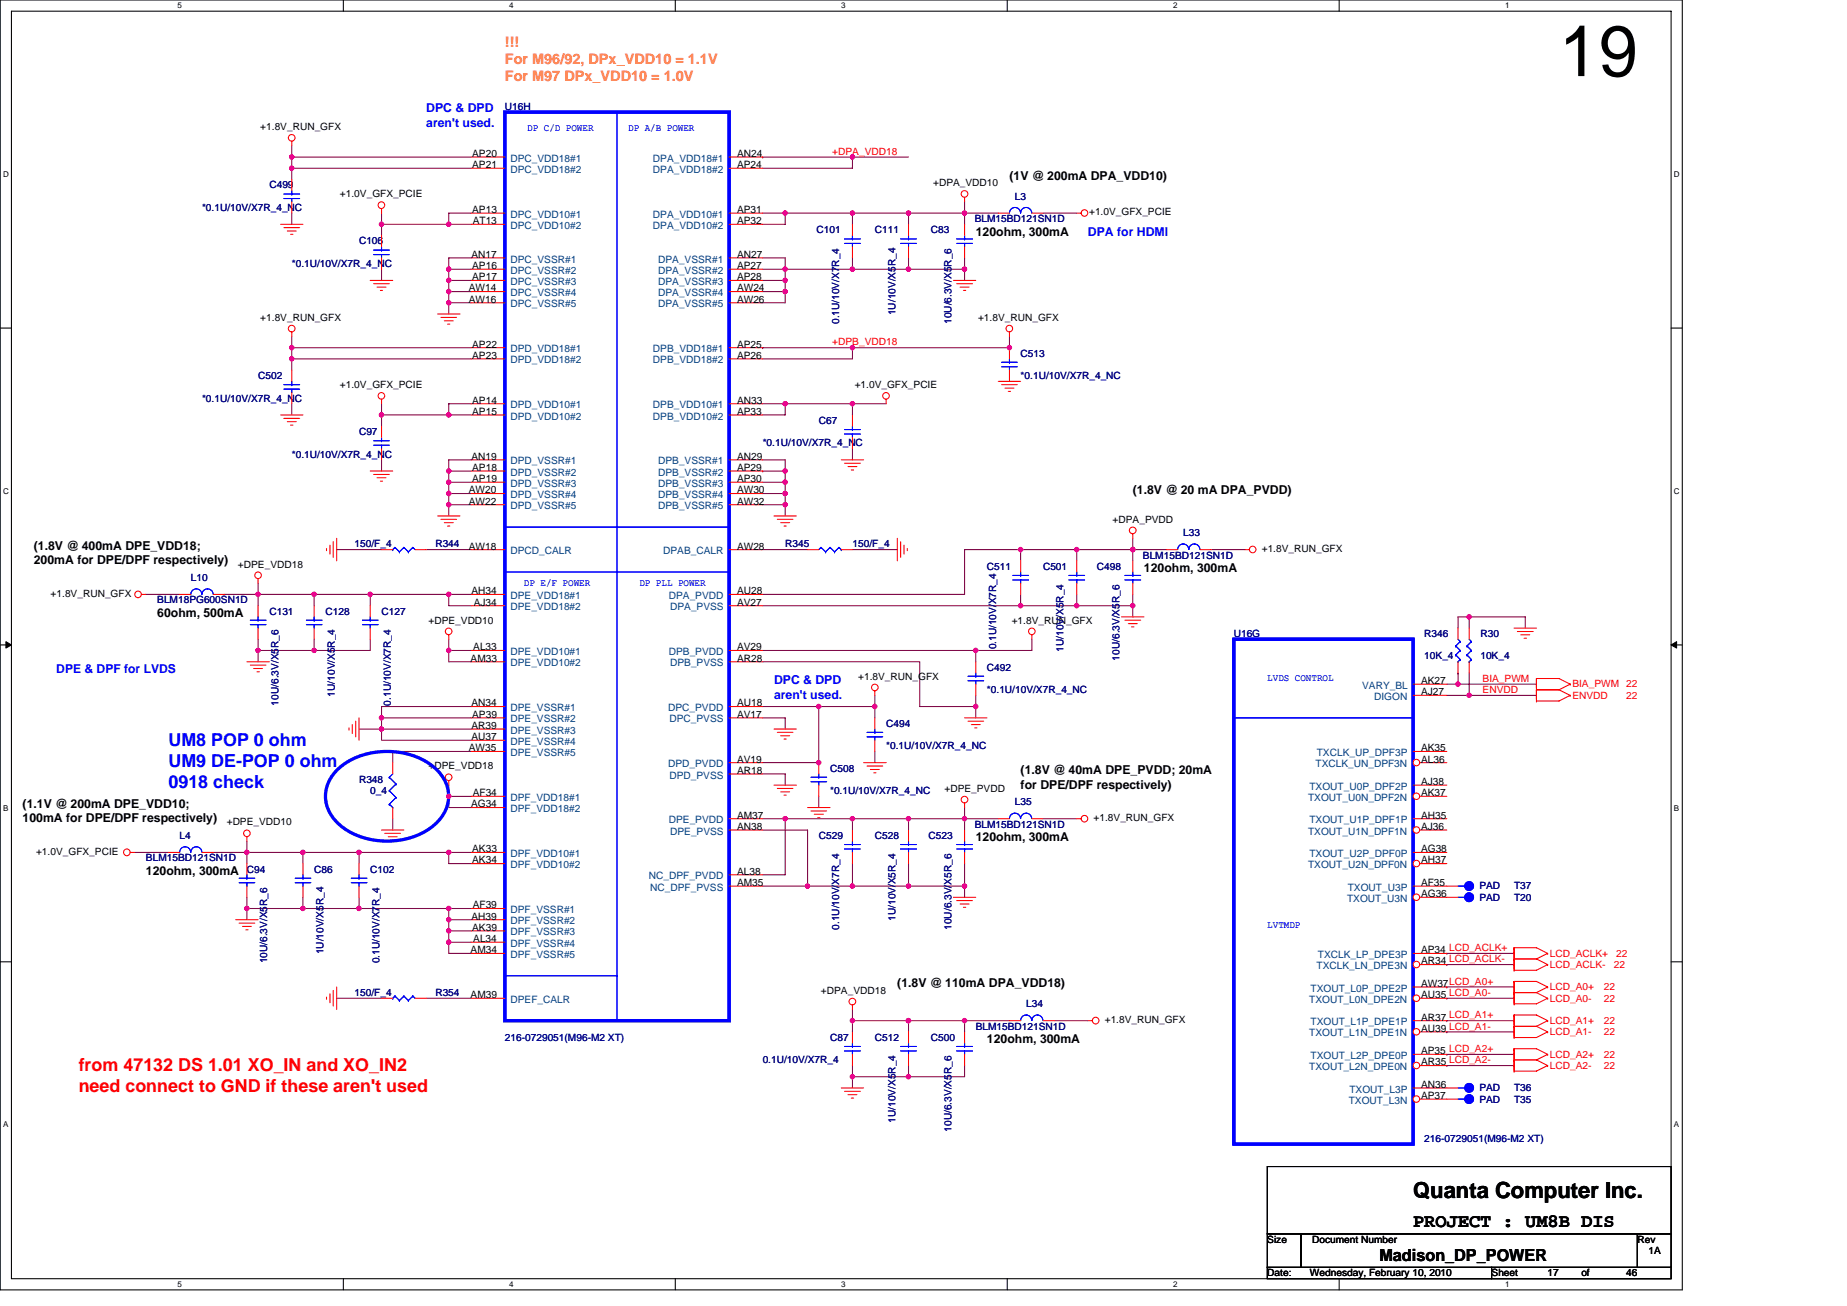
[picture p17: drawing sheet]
<svg xmlns="http://www.w3.org/2000/svg" width="297mm" height="210mm" viewBox="0 0 297 210" stroke-linecap="round" stroke-linejoin="round" font-family="sans-serif">
<defs><g id="words">
<text font-size="11.5" x="250.7" y="12.2">19</text>
<text font-size="3.6" x="227.3" y="192.7">Quanta Computer Inc.</text>
<text font-size="3" x="227.3" y="197.3">PROJECT : UM8B DIS</text>
<g font-size="2.9" fill="#00f">
<text x="27.1" y="119.9">UM8 POP 0 ohm</text>
<text x="27.1" y="123.3">UM9 DE-POP 0 ohm</text>
<text x="27.1" y="126.7">0918 check</text>
</g>
<g font-size="2.9" fill="#f00">
<text x="12.7" y="172.2">from 47132 DS 1.01 XO_IN and XO_IN2</text>
<text x="12.7" y="175.6">need connect to GND if these aren't used</text>
</g>
<text font-size="2.7" x="221.8" y="202.7">Madison_DP_POWER</text>
<g font-size="2.3" fill="#ff8000">
<text x="81.2" y="7.6">!!!</text>
<text x="81.2" y="10.3">For M96/92, DPx_VDD10 = 1.1V</text>
<text x="81.2" y="13.1">For M97 DPx_VDD10 = 1.0V</text>
</g>
<g font-size="2" fill="#00f">
<text x="68.6" y="18.1">DPC &amp; DPD</text>
<text x="68.6" y="20.4">aren't used.</text>
<text x="175" y="37.9">DPA for HDMI</text>
<text x="9.1" y="108.2">DPE &amp; DPF for LVDS</text>
<text x="124.5" y="110">DPC &amp; DPD</text>
<text x="124.5" y="112.4">aren't used.</text>
</g>
<g font-size="2">
<text x="162.3" y="28.9">(1V @ 200mA DPA_VDD10)</text>
<text x="156.9" y="37.9">120ohm, 300mA</text>
<text x="182.2" y="79.4">(1.8V @ 20 mA DPA_PVDD)</text>
<text x="5.4" y="88.4">(1.8V @ 400mA DPE_VDD18;</text>
<text x="5.4" y="90.7">200mA for DPE/DPF respectively)</text>
<text x="184" y="92">120ohm, 300mA</text>
<text x="25.3" y="99.2">60ohm, 500mA</text>
<text x="164.1" y="124.5">(1.8V @ 40mA DPE_PVDD; 20mA</text>
<text x="3.6" y="129.9">(1.1V @ 200mA DPE_VDD10;</text>
<text x="164.1" y="126.8">for DPE/DPF respectively)</text>
<text x="3.6" y="132.2">100mA for DPE/DPF respectively)</text>
<text x="156.9" y="135.3">120ohm, 300mA</text>
<text x="23.5" y="140.7">120ohm, 300mA</text>
<text x="144.3" y="158.7">(1.8V @ 110mA DPA_VDD18)</text>
<text x="158.7" y="167.7">120ohm, 300mA</text>
</g>
<g font-size="1.6" fill="#0000a0">
<text x="81.2" y="17.7">U16H</text>
<text x="198.4" y="102.4">U16G</text>
<text x="81.2" y="167.3">216-0729051(M96-M2 XT)</text>
<text x="229.1" y="183.6">216-0729051(M96-M2 XT)</text>
</g>
<g font-size="1.6">
<text x="41.9" y="20.9">+1.8V_RUN_GFX</text>
<text x="75.9" y="25.2">AP20</text>
<text x="75.9" y="27">AP21</text>
<text x="118.5" y="25.2">AN24</text>
<text x="118.5" y="27">AP24</text>
<text x="150.1" y="29.9">+DPA_VDD10</text>
<text x="54.7" y="31.7">+1.0V_GFX_PCIE</text>
<text x="75.9" y="34.2">AP13</text>
<text x="118.5" y="34.2">AP31</text>
<text x="175.2" y="34.6">+1.0V_GFX_PCIE</text>
<text x="75.8" y="41.4">AN17</text>
<text x="76" y="36">AT13</text>
<text x="118.5" y="36">AP32</text>
<text x="118.5" y="41.4">AN27</text>
<text x="75.4" y="46.9">AW14</text>
<text x="75.9" y="43.3">AP16</text>
<text x="75.9" y="45.1">AP17</text>
<text x="118.5" y="43.3">AP27</text>
<text x="118.5" y="45.1">AP28</text>
<text x="118.5" y="46.9">AW24</text>
<text x="41.9" y="51.6">+1.8V_RUN_GFX</text>
<text x="75.4" y="48.7">AW16</text>
<text x="118.5" y="48.7">AW26</text>
<text x="157.3" y="51.6">+1.8V_RUN_GFX</text>
<text x="75.9" y="55.9">AP22</text>
<text x="75.9" y="57.7">AP23</text>
<text x="118.5" y="55.9">AP25</text>
<text x="118.5" y="57.7">AP26</text>
<text x="54.7" y="62.4">+1.0V_GFX_PCIE</text>
<text x="75.9" y="64.9">AP14</text>
<text x="118.5" y="64.9">AN33</text>
<text x="137.5" y="62.4">+1.0V_GFX_PCIE</text>
<text x="75.9" y="66.7">AP15</text>
<text x="118.5" y="66.7">AP33</text>
<text x="75.8" y="73.9">AN19</text>
<text x="75.9" y="75.7">AP18</text>
<text x="75.9" y="77.5">AP19</text>
<text x="118.5" y="73.9">AN29</text>
<text x="118.5" y="75.7">AP29</text>
<text x="118.5" y="77.5">AP30</text>
<text x="75.4" y="79.3">AW20</text>
<text x="75.4" y="81.1">AW22</text>
<text x="118.5" y="79.3">AW30</text>
<text x="118.5" y="81.1">AW32</text>
<text x="75.4" y="88.3">AW18</text>
<text x="118.5" y="88.3">AW28</text>
<text x="178.9" y="84">+DPA_PVDD</text>
<text x="202.9" y="88.7">+1.8V_RUN_GFX</text>
<text x="8.1" y="95.9">+1.8V_RUN_GFX</text>
<text x="38.3" y="91.2">+DPE_VDD18</text>
<text x="75.8" y="95.5">AH34</text>
<text x="118.5" y="95.5">AU28</text>
<text x="68.9" y="100.3">+DPE_VDD10</text>
<text x="76.2" y="97.4">AJ34</text>
<text x="118.5" y="97.4">AV27</text>
<text x="162.7" y="100.3">+1.8V_RUN_GFX</text>
<text x="75.7" y="106.4">AM33</text>
<text x="76.1" y="104.6">AL33</text>
<text x="118.5" y="106.4">AR28</text>
<text x="118.5" y="104.6">AV29</text>
<text x="75.8" y="113.6">AN34</text>
<text x="118.5" y="113.6">AU18</text>
<text x="138" y="109.3">+1.8V_RUN_GFX</text>
<text x="228.5" y="111.8">AJ27</text>
<text x="228.5" y="110">AK27</text>
<text x="75.8" y="117.2">AR39</text>
<text x="75.8" y="119">AU37</text>
<text x="75.9" y="115.4">AP39</text>
<text x="118.5" y="115.4">AV17</text>
<text x="68.9" y="123.7">+DPE_VDD18</text>
<text x="75.4" y="120.8">AW35</text>
<text x="118.5" y="122.6">AV19</text>
<text x="118.5" y="124.4">AR18</text>
<text x="228.5" y="120.8">AK35</text>
<text x="228.5" y="122.6">AL36</text>
<text x="75.8" y="129.8">AG34</text>
<text x="76" y="128">AF34</text>
<text x="118.5" y="131.6">AM37</text>
<text x="151.9" y="127.3">+DPE_PVDD</text>
<text x="175.9" y="132">+1.8V_RUN_GFX</text>
<text x="228.5" y="128">AK37</text>
<text x="228.5" y="126.2">AJ38</text>
<text x="228.5" y="131.6">AH35</text>
<text x="5.8" y="137.4">+1.0V_GFX_PCIE</text>
<text x="36.5" y="132.7">+DPE_VDD10</text>
<text x="75.9" y="137">AK33</text>
<text x="118.5" y="133.4">AN38</text>
<text x="228.5" y="133.4">AJ36</text>
<text x="228.5" y="137">AG38</text>
<text x="75.9" y="138.8">AK34</text>
<text x="118.5" y="140.6">AL38</text>
<text x="118.5" y="142.5">AM35</text>
<text x="228.5" y="138.8">AH37</text>
<text x="228.5" y="142.5">AF35</text>
<text x="75.8" y="147.8">AH39</text>
<text x="75.9" y="149.6">AK39</text>
<text x="76" y="146.1">AF39</text>
<text x="228.5" y="144.3">AG36</text>
<text x="75.7" y="153.3">AM34</text>
<text x="76.1" y="151.5">AL34</text>
<text x="228.5" y="155.1">AR34 LCD_ACLK-</text>
<text x="228.5" y="153.3">AP34 LCD_ACLK+</text>
<text x="75.7" y="160.5">AM39</text>
<text x="132" y="159.8">+DPA_VDD18</text>
<text x="228.5" y="158.7">AW37LCD_A0+</text>
<text x="228.5" y="160.5">AU35 LCD_A0-</text>
<text x="177.7" y="164.5">+1.8V_RUN_GFX</text>
<text x="228.5" y="164.1">AR37 LCD_A1+</text>
<text x="228.5" y="165.9">AU39 LCD_A1-</text>
<text x="228.5" y="169.5">AP35 LCD_A2+</text>
<text x="228.5" y="171.3">AR35 LCD_A2-</text>
<text x="228.5" y="176.7">AP37</text>
<text x="228.5" y="174.9">AN36</text>
<text x="203.8" y="199.8">Size</text>
<text x="211" y="199.8">Document Number</text>
<text x="263.3" y="199.8">Rev</text>
<text x="265.1" y="201.6">1A</text>
<text x="203.8" y="205.2">Date:</text>
<text x="210.7" y="205.2">Wednesday, February 10, 2010</text>
<text x="239.9" y="205.2">Sheet</text>
<text x="248.9" y="205.2">17</text>
<text x="254.3" y="205.2">of</text>
<text x="261.5" y="205.2">46</text>
</g>
<g font-size="1.6" fill="#00f">
<text x="84.8" y="21.1">DP C/D POWER</text>
<text x="101" y="21.1">DP A/B POWER</text>
<text x="84.3" y="94.1">DP E/F POWER</text>
<text x="102.8" y="94.1">DP PLL POWER</text>
<text x="203.8" y="109.5">LVDS CONTROL</text>
<text x="203.8" y="149.1">LVTMDP</text>
</g>
<g font-size="1.6" fill="#004080">
<text x="82.1" y="26">DPC_VDD18#1</text>
<text x="82.1" y="27.8">DPC_VDD18#2</text>
<text x="105" y="26">DPA_VDD18#1</text>
<text x="105" y="27.8">DPA_VDD18#2</text>
<text x="82.1" y="35">DPC_VDD10#1</text>
<text x="105" y="35">DPA_VDD10#1</text>
<text x="82.1" y="36.8">DPC_VDD10#2</text>
<text x="105" y="36.8">DPA_VDD10#2</text>
<text x="82.1" y="42.2">DPC_VSSR#1</text>
<text x="82.1" y="44">DPC_VSSR#2</text>
<text x="82.1" y="45.8">DPC_VSSR#3</text>
<text x="82.1" y="47.6">DPC_VSSR#4</text>
<text x="105.9" y="42.2">DPA_VSSR#1</text>
<text x="105.9" y="44">DPA_VSSR#2</text>
<text x="105.9" y="45.8">DPA_VSSR#3</text>
<text x="105.9" y="47.6">DPA_VSSR#4</text>
<text x="82.1" y="49.4">DPC_VSSR#5</text>
<text x="105.9" y="49.4">DPA_VSSR#5</text>
<text x="82.1" y="56.6">DPD_VDD18#1</text>
<text x="82.1" y="58.4">DPD_VDD18#2</text>
<text x="105" y="56.6">DPB_VDD18#1</text>
<text x="105" y="58.4">DPB_VDD18#2</text>
<text x="82.1" y="65.7">DPD_VDD10#1</text>
<text x="105" y="65.7">DPB_VDD10#1</text>
<text x="82.1" y="67.5">DPD_VDD10#2</text>
<text x="105" y="67.5">DPB_VDD10#2</text>
<text x="82.1" y="74.7">DPD_VSSR#1</text>
<text x="82.1" y="76.5">DPD_VSSR#2</text>
<text x="105.9" y="74.7">DPB_VSSR#1</text>
<text x="105.9" y="76.5">DPB_VSSR#2</text>
<text x="82.1" y="78.3">DPD_VSSR#3</text>
<text x="82.1" y="80.1">DPD_VSSR#4</text>
<text x="82.1" y="81.9">DPD_VSSR#5</text>
<text x="105.9" y="78.3">DPB_VSSR#3</text>
<text x="105.9" y="80.1">DPB_VSSR#4</text>
<text x="105.9" y="81.9">DPB_VSSR#5</text>
<text x="82.1" y="89.1">DPCD_CALR</text>
<text x="106.7" y="89.1">DPAB_CALR</text>
<text x="82.1" y="96.3">DPE_VDD18#1</text>
<text x="82.1" y="98.1">DPE_VDD18#2</text>
<text x="107.6" y="96.3">DPA_PVDD</text>
<text x="107.8" y="98.1">DPA_PVSS</text>
<text x="82.1" y="105.3">DPE_VDD10#1</text>
<text x="82.1" y="107.1">DPE_VDD10#2</text>
<text x="107.6" y="105.3">DPB_PVDD</text>
<text x="107.8" y="107.1">DPB_PVSS</text>
<text x="219.1" y="110.7">VARY_BL</text>
<text x="221" y="112.5">DIGON</text>
<text x="82.1" y="114.3">DPE_VSSR#1</text>
<text x="82.1" y="116.2">DPE_VSSR#2</text>
<text x="82.1" y="118">DPE_VSSR#3</text>
<text x="82.1" y="119.8">DPE_VSSR#4</text>
<text x="107.5" y="114.3">DPC_PVDD</text>
<text x="107.7" y="116.2">DPC_PVSS</text>
<text x="82.1" y="121.6">DPE_VSSR#5</text>
<text x="107.5" y="123.4">DPD_PVDD</text>
<text x="107.7" y="125.2">DPD_PVSS</text>
<text x="211.6" y="123.4">TXCLK_UN_DPF3N</text>
<text x="211.8" y="121.6">TXCLK_UP_DPF3P</text>
<text x="82.1" y="128.8">DPF_VDD18#1</text>
<text x="82.1" y="130.6">DPF_VDD18#2</text>
<text x="210.4" y="128.8">TXOUT_U0N_DPF2N</text>
<text x="210.6" y="127">TXOUT_U0P_DPF2P</text>
<text x="82.1" y="137.8">DPF_VDD10#1</text>
<text x="107.6" y="132.4">DPE_PVDD</text>
<text x="107.8" y="134.2">DPE_PVSS</text>
<text x="210.4" y="134.2">TXOUT_U1N_DPF1N</text>
<text x="210.6" y="132.4">TXOUT_U1P_DPF1P</text>
<text x="210.6" y="137.8">TXOUT_U2P_DPF0P</text>
<text x="82.1" y="139.6">DPF_VDD10#2</text>
<text x="104.4" y="141.4">NC_DPF_PVDD</text>
<text x="104.6" y="143.2">NC_DPF_PVSS</text>
<text x="210.4" y="139.6">TXOUT_U2N_DPF0N</text>
<text x="216.7" y="143.2">TXOUT_U3P</text>
<text x="82.1" y="146.8">DPF_VSSR#1</text>
<text x="82.1" y="148.6">DPF_VSSR#2</text>
<text x="216.6" y="145">TXOUT_U3N</text>
<text x="82.1" y="150.4">DPF_VSSR#3</text>
<text x="82.1" y="152.2">DPF_VSSR#4</text>
<text x="82.1" y="154">DPF_VSSR#5</text>
<text x="211.7" y="155.8">TXCLK_LN_DPE3N</text>
<text x="212" y="154">TXCLK_LP_DPE3P</text>
<text x="82.1" y="161.2">DPEF_CALR</text>
<text x="210.6" y="161.2">TXOUT_L0N_DPE2N</text>
<text x="210.8" y="159.4">TXOUT_L0P_DPE2P</text>
<text x="210.6" y="166.6">TXOUT_L1N_DPE1N</text>
<text x="210.8" y="164.8">TXOUT_L1P_DPE1P</text>
<text x="210.6" y="172.1">TXOUT_L2N_DPE0N</text>
<text x="210.8" y="170.3">TXOUT_L2P_DPE0P</text>
<text x="216.9" y="177.5">TXOUT_L3N</text>
<text x="217" y="175.7">TXOUT_L3P</text>
</g>
<g font-size="1.6" fill="#f00">
<text x="133.9" y="24.9">+DPA_VDD18</text>
<text x="133.9" y="55.5">+DPB_VDD18</text>
<text x="238.4" y="109.6">BIA_PWM</text>
<text x="238.4" y="111.4">ENVDD</text>
<text x="252.9" y="110.5">BIA_PWM</text>
<text x="252.9" y="112.4">ENVDD</text>
<text x="261.5" y="112.4">22</text>
<text x="261.5" y="110.5">22</text>
<text x="249.3" y="155.6">LCD_ACLK-</text>
<text x="249.3" y="153.8">LCD_ACLK+</text>
<text x="259.5" y="155.6">22</text>
<text x="259.9" y="153.8">22</text>
<text x="249.3" y="159.2">LCD_A0+</text>
<text x="249.3" y="161">LCD_A0-</text>
<text x="257.9" y="159.2">22</text>
<text x="257.9" y="161">22</text>
<text x="249.3" y="164.6">LCD_A1+</text>
<text x="249.3" y="166.5">LCD_A1-</text>
<text x="257.9" y="164.6">22</text>
<text x="257.9" y="166.5">22</text>
<text x="249.3" y="171.9">LCD_A2-</text>
<text x="249.3" y="170.1">LCD_A2+</text>
<text x="257.9" y="171.9">22</text>
<text x="257.9" y="170.1">22</text>
</g>
<g font-size="1.6" fill="#000080">
<text x="32.5" y="33.9">*0.1U/10V/X7R_4_NC</text>
<text x="43.3" y="30.3">C499</text>
<text x="156.8" y="35.7">BLM15BD121SN1D</text>
<text x="163.2" y="32.1">L3</text>
<text x="57.7" y="39.3">C106</text>
<text x="131.3" y="37.5">C101</text>
<text x="140.7" y="37.5">C111</text>
<text x="149.7" y="37.5">C83</text>
<text x="46.9" y="42.9">*0.1U/10V/X7R_4_NC</text>
<text x="135" y="52.1" transform="rotate(-90 135 52.1)">0.1U/10V/X7R_4</text>
<text x="144" y="50.7" transform="rotate(-90 144 50.7)">1U/10V/X5R_4</text>
<text x="153" y="52.1" transform="rotate(-90 153 52.1)">10U/6.3V/X5R_6</text>
<text x="164.1" y="57.3">C513</text>
<text x="32.5" y="64.6">*0.1U/10V/X7R_4_NC</text>
<text x="41.5" y="60.9">C502</text>
<text x="164.1" y="60.9">*0.1U/10V/X7R_4_NC</text>
<text x="57.7" y="70">C97</text>
<text x="122.7" y="71.8">*0.1U/10V/X7R_4_NC</text>
<text x="131.7" y="68.2">C67</text>
<text x="46.9" y="73.6">*0.1U/10V/X7R_4_NC</text>
<text x="57" y="88">150/F_4</text>
<text x="70" y="88">R344</text>
<text x="126.3" y="88">R345</text>
<text x="137.1" y="88">150/F_4</text>
<text x="183.8" y="89.8">BLM15BD121SN1D</text>
<text x="190.3" y="86.2">L33</text>
<text x="30.7" y="93.4">L10</text>
<text x="158.7" y="91.6">C511</text>
<text x="167.7" y="91.6">C501</text>
<text x="176.4" y="91.6">C498</text>
<text x="25.3" y="97">BLM18PG600SN1D</text>
<text x="43.3" y="98.8">C131</text>
<text x="52.3" y="98.8">C128</text>
<text x="61.4" y="98.8">C127</text>
<text x="158.7" y="107.8">C492</text>
<text x="160.2" y="104.4" transform="rotate(-90 160.2 104.4)">0.1U/10V/X7R_4</text>
<text x="171" y="104.8" transform="rotate(-90 171 104.8)">1U/10V/X5R_4</text>
<text x="180.1" y="106.2" transform="rotate(-90 180.1 106.2)">10U/6.3V/X5R_6</text>
<text x="229.1" y="106">10K_4</text>
<text x="229.1" y="102.4">R346</text>
<text x="238.1" y="106">10K_4</text>
<text x="238.1" y="102.4">R30</text>
<text x="44.8" y="113.4" transform="rotate(-90 44.8 113.4)">10U/6.3V/X5R_6</text>
<text x="53.8" y="112" transform="rotate(-90 53.8 112)">1U/10V/X5R_4</text>
<text x="62.8" y="113.4" transform="rotate(-90 62.8 113.4)">0.1U/10V/X7R_4</text>
<text x="158.7" y="111.4">*0.1U/10V/X7R_4_NC</text>
<text x="142.5" y="116.9">C494</text>
<text x="57.7" y="125.9">R348</text>
<text x="133.5" y="124.1">C508</text>
<text x="142.5" y="120.5">*0.1U/10V/X7R_4_NC</text>
<text x="59.5" y="127.7">0_4</text>
<text x="133.5" y="127.7">*0.1U/10V/X7R_4_NC</text>
<text x="163.2" y="129.5">L35</text>
<text x="28.9" y="134.9">L4</text>
<text x="131.7" y="134.9">C529</text>
<text x="140.7" y="134.9">C528</text>
<text x="149.3" y="134.9">C523</text>
<text x="156.8" y="133.1">BLM15BD121SN1D</text>
<text x="23.5" y="138.5">BLM15BD121SN1D</text>
<text x="39.7" y="140.3">C94</text>
<text x="50.5" y="140.3">C86</text>
<text x="59.5" y="140.3">C102</text>
<text x="237.9" y="143">PAD</text>
<text x="243.5" y="143">T37</text>
<text x="135" y="149.5" transform="rotate(-90 135 149.5)">0.1U/10V/X7R_4</text>
<text x="144" y="148.1" transform="rotate(-90 144 148.1)">1U/10V/X5R_4</text>
<text x="153" y="149.5" transform="rotate(-90 153 149.5)">10U/6.3V/X5R_6</text>
<text x="237.9" y="144.8">PAD</text>
<text x="243.5" y="144.8">T20</text>
<text x="43" y="154.9" transform="rotate(-90 43 154.9)">10U/6.3V/X5R_6</text>
<text x="52" y="153.5" transform="rotate(-90 52 153.5)">1U/10V/X5R_4</text>
<text x="61" y="154.9" transform="rotate(-90 61 154.9)">0.1U/10V/X7R_4</text>
<text x="57" y="160.1">150/F_4</text>
<text x="70" y="160.1">R354</text>
<text x="165.1" y="161.9">L34</text>
<text x="133.5" y="167.3">C87</text>
<text x="140.7" y="167.3">C512</text>
<text x="149.7" y="167.3">C500</text>
<text x="156.9" y="165.5">BLM15BD121SN1D</text>
<text x="122.7" y="171">0.1U/10V/X7R_4</text>
<text x="237.9" y="175.5">PAD</text>
<text x="237.9" y="177.3">PAD</text>
<text x="243.5" y="175.5">T36</text>
<text x="243.5" y="177.3">T35</text>
<text x="144" y="180.5" transform="rotate(-90 144 180.5)">1U/10V/X5R_4</text>
<text x="153" y="181.9" transform="rotate(-90 153 181.9)">10U/6.3V/X5R_6</text>
</g>
<g font-size="1.3">
<text x="28.5" y="1.4">5</text>
<text x="81.9" y="1.4">4</text>
<text x="135.3" y="1.4">3</text>
<text x="188.7" y="1.4">2</text>
<text x="242.1" y="1.4">1</text>
<text x=".5" y="28.4">D</text>
<text x="269.2" y="28.4">D</text>
<text x=".5" y="79.4">C</text>
<text x="269.2" y="79.4">C</text>
<text x=".5" y="130.3">B</text>
<text x="269.2" y="130.3">B</text>
<text x=".5" y="181.3">A</text>
<text x="269.2" y="181.3">A</text>
<text x="28.5" y="206.9">5</text>
<text x="81.9" y="206.9">4</text>
<text x="135.3" y="206.9">3</text>
<text x="188.7" y="206.9">2</text>
<text x="242.1" y="206.9">1</text>
</g>
</g></defs>
<path d="M0 0h270.5v207.4h-270.5zM1.8 1.8h266.9v203.8h-266.9z" fill="none" stroke="#000" stroke-width=".17"/>
<g fill="#fff">
<path d="M28.5 .2h.7v1.4h-.7z"/>
<path d="M28.5 205.8h.7v1.4h-.7z"/>
</g>
<path d="M55.2 0v1.8M55.2 205.6v1.8" fill="none" stroke="#000" stroke-width=".17"/>
<g fill="#fff">
<path d="M81.9 .2h.7v1.4h-.7z"/>
<path d="M81.9 205.8h.7v1.4h-.7z"/>
</g>
<path d="M108.6 0v1.8M108.6 205.6v1.8" fill="none" stroke="#000" stroke-width=".17"/>
<g fill="#fff">
<path d="M135.3 .2h.7v1.4h-.7z"/>
<path d="M135.3 205.8h.7v1.4h-.7z"/>
</g>
<path d="M162 0v1.8M162 205.6v1.8" fill="none" stroke="#000" stroke-width=".17"/>
<g fill="#fff">
<path d="M188.7 .2h.7v1.4h-.7z"/>
<path d="M188.7 205.8h.7v1.4h-.7z"/>
</g>
<path d="M215.4 0v1.8M215.4 205.6v1.8" fill="none" stroke="#000" stroke-width=".17"/>
<g fill="#fff">
<path d="M242.1 .2h.7v1.4h-.7z"/>
<path d="M242.1 205.8h.7v1.4h-.7z"/>
<path d="M.5 27.3h.9v1.4h-.9z"/>
<path d="M269.2 27.3h.9v1.4h-.9z"/>
<path d="M.5 78.2h.9v1.5h-.9z"/>
<path d="M269.2 78.2h.9v1.5h-.9z"/>
</g>
<path d="M0 52.7h1.8M268.7 52.7h1.8" fill="none" stroke="#000" stroke-width=".17"/>
<g fill="#fff">
<path d="M.5 129.2h.9v1.4h-.9z"/>
<path d="M269.2 129.2h.9v1.4h-.9z"/>
</g>
<path d="M0 103.7h1.8M268.7 103.7h1.8" fill="none" stroke="#000" stroke-width=".17"/>
<path d="M.9 103.2l.9 .5-.9 .5zM268.7 103.7l.9-.5v1z" fill="#000" stroke="#000" stroke-width=".16"/>
<g fill="#fff">
<path d="M.5 180.1h.9v1.4h-.9z"/>
<path d="M269.2 180.1h.9v1.4h-.9z"/>
</g>
<path d="M0 154.6h1.8M268.7 154.6h1.8M203.8 187.6h64.9v10.8h-64.9zM203.8 198.4h5.4v5.4h-5.4zM209.2 198.4h54.1v5.4h-54.1zM263.3 198.4h5.4v5.4h-5.4zM203.8 203.8h36.1v1.8h-36.1zM239.9 203.8h28.8v1.8h-28.8z" fill="none" stroke="#000" stroke-width=".17"/>
<g fill="none" stroke="#800040" stroke-width=".17">
<path d="M46.9 27.1h.1M46.9 25.3h.1M46.9 23.4v1.9h28.9M46.9 34.3v1.8M46.9 27.1v1.8M46.9 27.1h28.9M46.9 25.3v1.8M61.4 34.3v1.8M61.4 36.1h.1M61.4 36.1v1.8M61.4 36.1h10.8M72.2 36.1h3.6"/>
<path d="M75.8 34.3h-3.6v1.8M122.7 34.3h3.6v1.8h-3.6M122.7 25.3h.1M122.7 25.3h23.4M126.3 34.3h34.2M126.3 34.3h.1M137.1 34.3v1.8M137.1 25.3v1.8h-14.4M137.1 34.3h.1M137.1 25.3h.1M146.1 34.3h.1M146.1 34.3v1.8"/>
<path d="M155.1 32.4v3.7M167.7 34.3h5.5M46.9 57.7h.1M46.9 55.9h.1M46.9 54.1v1.8h28.9M46.9 57.7v1.8M46.9 55.9v1.8M46.9 57.7h28.9M61.4 43.3v1.8M72.2 46.9h3.6M72.2 48.7h.1M72.2 45.1h3.6"/>
<path d="M72.2 45.1h.1M72.2 43.3h3.6M72.2 43.3h.1M72.2 48.7h3.6M72.2 46.9h.1M72.2 43.3v7.2M75.8 41.5h-3.6v1.8M122.7 55.9h.1M122.7 45.1h3.6M122.7 46.9h3.6M122.7 41.5h3.6v1.8M122.7 43.3h3.6"/>
<path d="M126.3 43.3h.1M126.3 43.3v1.8M126.3 45.1v3.6h-3.6M126.3 45.1h.1M126.3 46.9h.1M126.3 43.3h28.8M137.1 55.9h.1M137.1 41.5v1.8M137.1 43.3h.1M137.1 55.9v1.8h-14.4M146.1 41.5v1.8M146.1 43.3h.1"/>
<path d="M155.1 41.5v1.8M155.1 43.3v1.8M162.3 54.1v1.8h-39.6M46.9 64.9v1.8M61.4 73.9v1.8M61.4 64.9v1.8M61.4 66.7h.1M61.4 66.7v1.8M61.4 66.7h10.8M72.2 79.4h3.6M72.2 77.5h3.6M72.2 77.5h.1"/>
<path d="M72.2 75.7h3.6M72.2 75.7h.1M72.2 66.7h3.6M72.2 79.4h.1M72.2 75.7v7.3M75.8 73.9h-3.6v1.8M75.8 64.9h-3.6v1.8M122.7 75.7h.1M122.7 64.9h3.6v1.8h-3.6M122.7 77.5h3.6M122.7 73.9h3.6v1.8M122.7 79.4h3.6"/>
<path d="M122.7 75.7h3.6M126.3 75.7v1.8M126.3 64.9h.1M126.3 77.5h.1M126.3 79.4h.1M126.3 77.5v5.5M126.3 64.9h16.2M137.1 72.1v1.8M137.1 64.9v1.8M137.1 64.9h.1M23.5 95.6h5.4M36.1 95.6h5.4"/>
<path d="M41.5 93.8v3.6M41.5 95.6h.1M41.5 95.6h9M50.5 95.6h9M50.5 95.6v1.8M54.1 88.4h7.3M59.5 95.6h.1M59.5 95.6v1.8M59.5 95.6h16.3M68.6 88.4h7.2M72.2 81.2h.1M72.2 95.6v1.8h3.6"/>
<path d="M72.2 81.2h3.6M72.2 95.6h.1M122.7 88.4h7.2M122.7 81.2h3.6M122.7 97.4h41.4M126.3 81.2h.1M137.1 88.4h7.2M164.1 88.4h-9v7.2h-32.4M164.1 95.6v1.8M164.1 88.4v1.8M164.1 88.4h.1M164.1 97.4h.1"/>
<path d="M164.1 88.4h23.5M164.1 97.4h18.1M173.2 97.4h.1M173.2 95.6v1.8M173.2 88.4v1.8M173.2 88.4h.1M182.2 88.4h.1M182.2 95.6v1.8M182.2 97.4v1.8M182.2 86.6v1.8M182.2 88.4v1.8M194.8 88.4h5.4"/>
<path d="M236.3 99.2h9v1.8M236.3 99.2h-1.8v1.8M236.3 99.2h.1M236.3 99.2v1.8M41.5 104.6v1.8M41.5 104.6h.1M41.5 102.8v1.8M41.5 104.6h9M50.5 102.8v1.8M57.7 117.2h3.7M59.5 102.8v1.8h-9M61.4 117.2v1.8h14.4"/>
<path d="M61.4 117.2h.1M61.4 115.4v1.8h14.4M61.4 115.4h.1M72.2 102.8v1.8M72.2 104.6v1.8h3.6M72.2 104.6h.1M72.2 104.6h3.6M75.8 113.6h-14.4v1.8h14.4M122.7 104.6h34.2M122.7 106.4h25.2v7.2h9M122.7 115.4h3.6v1.8M122.7 113.6h9"/>
<path d="M131.7 113.6v9h-9M131.7 113.6h.1M131.7 113.6h9M140.7 113.6v1.8M140.7 111.8v1.8M156.9 113.6h.1M156.9 104.6v1.8M156.9 104.6h.1M156.9 111.8v1.8M156.9 113.6v1.8M165.9 102.8v1.8h-9M232.7 111.8h3.6"/>
<path d="M232.7 110h1.8M234.5 110h.1M234.5 108.2h.1M234.5 110h12.6M234.5 108.2v1.8M236.3 108.2v3.6M236.3 111.8h.1M236.3 111.8h10.8M21.7 137.1h5.4M34.3 137.1h5.4M39.7 135.3v3.6M39.7 137.1h.1"/>
<path d="M39.7 137.1h9M48.7 137.1v1.8M48.7 137.1h9M57.7 137.1v1.8M57.7 137.1h.1M57.7 137.1h18.1M63.2 131.6v1.9M72.2 126.2v1.8h3.6M72.2 137.1h.1M72.2 137.1v1.8h3.6M72.2 128v1.8h3.6M72.2 128h.1"/>
<path d="M75.8 120.8h-12.6v1.8M122.7 133.5h7.2v9M122.7 131.6h3.6M122.7 124.4h3.6v1.8M126.3 131.6v9.1h-3.6M126.3 131.6h28.8v1.9M126.3 131.6h.1M131.7 128v1.8M137.1 131.6h.1M137.1 138.9v3.6M137.1 131.6v1.9M140.7 120.8v1.8"/>
<path d="M146.1 131.6v1.9M146.1 138.9v3.6M146.1 131.6h.1M155.1 129.8v1.8h5.4M155.1 138.9v5.4M167.7 131.6h5.5M39.7 146.1v1.8M39.7 146.1h.1M39.7 144.3v1.8M39.7 146.1h32.5M48.7 144.3v1.8M48.7 146.1h.1"/>
<path d="M57.7 146.1h.1M57.7 144.3v1.8M72.2 147.9h.1M72.2 146.1h.1M72.2 151.5v1.8h3.6M72.2 149.7h.1M72.2 147.9v1.8M72.2 149.7v1.8h3.6M72.2 151.5h.1M72.2 146.1h3.6M72.2 146.1v1.8M72.2 147.9h3.6"/>
<path d="M72.2 149.7h3.6M122.7 142.5h7.2M129.9 142.5h.1M129.9 142.5h7.2M137.1 142.5h9M146.1 142.5h.1M146.1 142.5h9M232.7 153.3h.1M232.7 155.1h.1M232.7 158.7h.1M232.7 153.3h10.8M232.7 155.1h10.8"/>
<path d="M232.7 158.7h10.8M54.1 160.5h7.3M68.6 160.5h7.2M137.1 173.1h.1M137.1 171.3v1.8M137.1 164.1v1.8M137.1 173.1v1.8M137.1 164.1h.1M137.1 162.3v1.8M137.1 164.1h18M146.1 171.3v1.8M146.1 164.1h.1"/>
<path d="M146.1 173.1h.1M146.1 164.1v1.8M155.1 171.3v1.8h-18M155.1 164.1h7.2M155.1 164.1v1.8M169.6 164.1h5.4M232.7 169.5h.1M232.7 171.3h.1M232.7 160.5h.1M232.7 164.1h.1M232.7 165.9h.1M232.7 164.1h10.8"/>
<path d="M232.7 169.5h10.8M232.7 171.3h10.8M232.7 160.5h10.8M232.7 165.9h10.8"/>
</g>
<g fill="#f0f" stroke="#f0f" stroke-width=".17">
<circle cx="156.9" cy="113.6" r=".35"/>
<circle cx="156.9" cy="104.6" r=".35"/>
<circle cx="137.1" cy="131.6" r=".35"/>
<circle cx="137.1" cy="55.9" r=".35"/>
<circle cx="72.2" cy="81.1" r=".35"/>
<circle cx="137.1" cy="142.5" r=".35"/>
<circle cx="129.9" cy="142.5" r=".35"/>
<circle cx="126.3" cy="43.3" r=".35"/>
<circle cx="126.3" cy="75.7" r=".35"/>
<circle cx="72.2" cy="147.9" r=".35"/>
<circle cx="72.2" cy="146.1" r=".35"/>
<circle cx="61.3" cy="117.2" r=".35"/>
<circle cx="59.5" cy="95.6" r=".35"/>
<circle cx="72.2" cy="77.5" r=".35"/>
<circle cx="72.2" cy="149.7" r=".35"/>
<circle cx="155.1" cy="131.6" r=".35"/>
<circle cx="146.1" cy="131.6" r=".35"/>
<circle cx="126.3" cy="45.1" r=".35"/>
<circle cx="155.1" cy="142.5" r=".35"/>
<circle cx="146.1" cy="142.5" r=".35"/>
<circle cx="72.2" cy="137" r=".35"/>
<circle cx="155.1" cy="34.3" r=".35"/>
<circle cx="146.1" cy="34.3" r=".35"/>
<circle cx="155.1" cy="43.3" r=".35"/>
<circle cx="146.1" cy="43.3" r=".35"/>
<circle cx="126.3" cy="46.9" r=".35"/>
<circle cx="48.7" cy="137" r=".35"/>
<circle cx="39.7" cy="137" r=".35"/>
<circle cx="39.7" cy="146.1" r=".35"/>
<circle cx="72.2" cy="75.7" r=".35"/>
<circle cx="50.5" cy="95.6" r=".35"/>
<circle cx="41.5" cy="95.6" r=".35"/>
<circle cx="50.5" cy="104.6" r=".35"/>
<circle cx="41.5" cy="104.6" r=".35"/>
<circle cx="72.2" cy="104.6" r=".35"/>
<circle cx="72.2" cy="151.5" r=".35"/>
<circle cx="57.7" cy="146.1" r=".35"/>
<circle cx="61.3" cy="115.4" r=".35"/>
<circle cx="57.7" cy="137" r=".35"/>
<circle cx="72.2" cy="48.7" r=".35"/>
<circle cx="72.2" cy="45.1" r=".35"/>
<circle cx="72.2" cy="43.3" r=".35"/>
<circle cx="72.2" cy="128" r=".35"/>
<circle cx="72.2" cy="95.6" r=".35"/>
<circle cx="182.2" cy="88.4" r=".35"/>
<circle cx="182.2" cy="97.4" r=".35"/>
<circle cx="173.1" cy="97.4" r=".35"/>
<circle cx="173.1" cy="88.4" r=".35"/>
<circle cx="164.1" cy="88.4" r=".35"/>
<circle cx="164.1" cy="97.4" r=".35"/>
<circle cx="137.1" cy="43.3" r=".35"/>
<circle cx="137.1" cy="34.3" r=".35"/>
<circle cx="126.3" cy="34.3" r=".35"/>
<circle cx="137.1" cy="64.9" r=".35"/>
<circle cx="126.3" cy="64.9" r=".35"/>
<circle cx="137.1" cy="25.2" r=".35"/>
<circle cx="46.9" cy="27" r=".35"/>
<circle cx="46.9" cy="25.2" r=".35"/>
<circle cx="46.9" cy="57.7" r=".35"/>
<circle cx="46.9" cy="55.9" r=".35"/>
<circle cx="72.2" cy="36.1" r=".35"/>
<circle cx="61.3" cy="36.1" r=".35"/>
<circle cx="72.2" cy="66.7" r=".35"/>
<circle cx="61.3" cy="66.7" r=".35"/>
<circle cx="131.7" cy="122.6" r=".35"/>
<circle cx="140.7" cy="113.6" r=".35"/>
<circle cx="131.7" cy="113.6" r=".35"/>
<circle cx="48.7" cy="146.1" r=".35"/>
<circle cx="162.3" cy="55.9" r=".35"/>
<circle cx="126.3" cy="81.1" r=".35"/>
<circle cx="137.1" cy="173.1" r=".35"/>
<circle cx="155.1" cy="164.1" r=".35"/>
<circle cx="146.1" cy="164.1" r=".35"/>
<circle cx="146.1" cy="173.1" r=".35"/>
<circle cx="137.1" cy="164.1" r=".35"/>
<circle cx="126.3" cy="77.5" r=".35"/>
<circle cx="72.2" cy="46.9" r=".35"/>
<circle cx="126.3" cy="79.3" r=".35"/>
<circle cx="126.3" cy="131.6" r=".35"/>
<circle cx="72.2" cy="79.3" r=".35"/>
<circle cx="236.3" cy="99.2" r=".35"/>
<circle cx="234.5" cy="110" r=".35"/>
<circle cx="236.3" cy="111.8" r=".35"/>
</g>
<g fill="none" stroke="#f00" stroke-width=".17">
<path d="M45.1 36.1h3.6M45.7 36.6h2.5M46.2 37.1h1.4M46.7 37.7h.4M46.9 22.7v.7M46.9 28.9v1.7M46.9 32.4v1.9M61.4 33.5v.8M61.4 37.9v1.8M75.8 34.3h5.4M75.8 36.1h5.4M75.8 25.3h5.4"/>
<path d="M75.8 27.1h5.4M117.3 34.3h5.4M117.3 36.1h5.4M117.3 25.3h5.4M117.3 27.1h5.4M137.1 36.1v1.8M137.1 39.7v1.8M155.1 31.7v.7M155.1 36.1v1.8M155.1 39.7v1.8M160.5 34.3h1.8M165.9 34.3h1.8"/>
<path d="M173.2 34.3h.7M46.9 53.4v.7M46.9 59.5v1.8M59.5 45.1h3.7M60.1 45.6h2.5M60.6 46.2h1.5M61.2 46.7h.3M61.4 41.5v1.8M70.4 50.5h3.6M70.9 51h2.5M71.5 51.6h1.4M72 52.1h.3"/>
<path d="M75.8 41.5h5.4M75.8 43.3h5.4M75.8 45.1h5.4M75.8 46.9h5.4M75.8 48.7h5.4M75.8 55.9h5.4M75.8 57.7h5.4M117.3 41.5h5.4M117.3 43.3h5.4M117.3 45.1h5.4M117.3 46.9h5.4M117.3 48.7h5.4"/>
<path d="M117.3 55.9h5.4M117.3 57.7h5.4M153.3 45.1h3.6M153.9 45.6h2.5M154.4 46.2h1.4M154.9 46.7h.4M162.3 53.4v.7M162.3 55.9v1.8M162.3 59.5v1.8M45.1 66.7h3.6M45.7 67.3h2.5M46.2 67.8h1.4"/>
<path d="M46.7 68.3h.4M46.9 63.1v1.8M59.5 75.7h3.7M60.1 76.3h2.5M60.6 76.8h1.5M61.2 77.4h.3M61.4 64.2v.7M61.4 68.5v1.8M61.4 72.1v1.8M75.8 64.9h5.4M75.8 66.7h5.4M75.8 73.9h5.4"/>
<path d="M75.8 75.7h5.4M75.8 77.5h5.4M75.8 79.4h5.4M117.3 64.9h5.4M117.3 66.7h5.4M117.3 73.9h5.4M117.3 75.7h5.4M117.3 77.5h5.4M117.3 79.4h5.4M135.3 73.9h3.6M135.8 74.5h2.6M136.4 75h1.4"/>
<path d="M136.9 75.6h.4M137.1 66.7v1.8M137.1 70.3v1.8M142.5 64.2v.7M160.5 61.3h3.6M161.1 61.8h2.5M161.6 62.4h1.5M162.2 62.9h.3M22.8 95.6h.7M28.9 95.6h1.8M34.3 95.6h1.8M41.5 93v.8"/>
<path d="M41.5 97.4v1.8M50.5 97.4v1.8M52.5 88.2v.3M53.1 87.7v1.4M53.6 87.1v2.5M54.1 86.6v3.6M59.5 97.4v1.8M61.4 88.4h1.8M66.8 88.4h1.8M70.4 83h3.6M70.9 83.5h2.5M71.5 84h1.4"/>
<path d="M72 84.6h.3M75.8 88.4h5.4M75.8 95.6h5.4M75.8 97.4h5.4M75.8 81.2h5.4M117.3 88.4h5.4M117.3 95.6h5.4M117.3 97.4h5.4M117.3 81.2h5.4M124.5 83h3.6M125 83.5h2.5M125.6 84h1.4"/>
<path d="M126.1 84.6h.3M129.9 88.4h1.8M135.3 88.4h1.8M144.3 86.6v3.6M144.8 87.1v2.5M145.4 87.7v1.4M145.9 88.2v.3M164.1 90.2v1.8M164.1 93.8v1.8M173.2 90.2v1.8M173.2 93.8v1.8M180.4 99.2h3.6"/>
<path d="M180.9 99.7h2.5M182.2 85.8v.8M182.2 90.2v1.8M182.2 93.8v1.8M187.6 88.4h1.8M193 88.4h1.8M200.2 88.4h.7M39.7 106.4h3.6M40.3 106.9h2.5M40.8 107.5h1.4M41.3 108h.4M41.5 101v1.8"/>
<path d="M50.5 101v1.8M56.1 117v.4M56.7 116.5v1.4M57.2 116v2.5M57.7 115.4v3.6M59.5 101v1.8M72.2 102.1v.7M75.8 104.6h5.4M75.8 106.4h5.4M75.8 113.6h5.4M75.8 115.4h5.4M75.8 117.2h5.4"/>
<path d="M75.8 119h5.4M117.3 104.6h5.4M117.3 106.4h5.4M117.3 113.6h5.4M117.3 115.4h5.4M124.5 117.2h3.6M125 117.8h2.5M125.6 118.3h1.4M126.1 118.8h.3M140.7 111.1v.7M140.7 115.4v1.8M140.7 119v1.8"/>
<path d="M155.1 115.4h3.6M155.7 116h2.5M156.2 116.5h1.4M156.8 117h.3M156.9 106.4v1.8M156.9 110v1.8M165.9 102.1v.7M181.5 100.3h1.4M182 100.8h.4M227.3 111.8h5.4M234.5 101v1.8M234.5 106.4v1.8"/>
<path d="M236.3 101v1.8M236.3 106.4v1.8M243.5 101h3.6M244 101.5h2.6M244.6 102.1h1.4M245.1 102.6h.4M247.1 109.3v3.6M247.1 109.1h3.6l1.8 .9M247.1 110.9h3.6M247.1 109.1h.1M247.1 110.9h.1M247.1 109.1v1.6"/>
<path d="M247.1 110.9v1.6M250.7 110.9l1.8 .9M252.5 110h.1M252.5 111.8h.1M252.5 111.8l-1.8 .9h-3.6M252.5 110l-1.8 .9M21 137.1h.7M27.1 137.1h1.8M32.5 137.1h1.8M39.7 134.5v.8M39.7 138.9v1.8M48.7 138.9v1.8"/>
<path d="M57.7 138.9v1.8M61.4 133.5h3.6M61.9 134h2.5M62.4 134.5h1.5M63 135.1h.3M63.2 122.6v1.8M63.2 129.8v1.8M72.2 125.5v.7M75.8 120.8h5.4M75.8 137.1h5.4M75.8 138.9h5.4M75.8 128h5.4"/>
<path d="M75.8 129.8h5.4M117.3 122.6h5.4M117.3 124.4h5.4M117.3 131.6h5.4M117.3 133.5h5.4M124.5 126.2h3.6M125 126.8h2.5M125.6 127.3h1.4M126.1 127.8h.3M129.9 129.8h3.6M130.4 130.4h2.5M131 130.9h1.4"/>
<path d="M131.5 131.5h.4M131.7 122.6v1.8M131.7 126.2v1.8M138.9 122.6h3.6M139.4 123.2h2.6M140 123.7h1.4M140.5 124.2h.4M146.1 133.5v1.8M146.1 137.1v1.8M155.1 129.1v.7M155.1 133.5v1.8M155.1 137.1v1.8"/>
<path d="M160.5 131.6h1.8M165.9 131.6h1.8M173.2 131.6h.7M37.9 147.9h3.6M38.5 148.4h2.5M39 148.9h1.4M39.5 149.5h.4M39.7 142.5v1.8M48.7 142.5v1.8M53.1 159.8v1.4M53.6 159.2v2.6M54.1 158.7v3.6"/>
<path d="M57.7 142.5v1.8M75.8 146.1h5.4M75.8 147.9h5.4M75.8 149.7h5.4M75.8 151.5h5.4M75.8 153.3h5.4M117.3 140.7h5.4M117.3 142.5h5.4M153.3 144.3h3.6M153.9 144.8h2.5M154.4 145.4h1.4M154.9 145.9h.4"/>
<path d="M232.7 144.3h1.8M232.7 142.5h1.8M243.5 152.6v3.6M243.5 154.2h3.6M243.5 154.2h.1M243.5 152.4h3.6l1.8 .9M243.5 152.4h.1M243.5 158v3.6M243.5 157.8h3.6l1.8 .9M243.5 159.6h3.6M243.5 157.8h.1M243.5 159.6h.1"/>
<path d="M243.5 152.4v1.6M243.5 154.2v1.6M243.5 157.8v1.6M243.5 159.6v1.6M247.1 154.2l1.8 .9M247.1 159.6l1.8 .9M248.9 155.1h.1M248.9 155.1l-1.8 .9h-3.6M248.9 153.3h.1M248.9 158.7h.1M248.9 153.3l-1.8 .9M248.9 158.7l-1.8 .9"/>
<path d="M52.5 160.3v.4M61.4 160.5h1.8M66.8 160.5h1.8M75.8 160.5h5.4M135.3 174.9h3.6M135.8 175.5h2.6M136.4 176h1.4M136.9 176.6h.4M137.1 161.6v.7M137.1 165.9v1.8M137.1 169.5v1.8M146.1 165.9v1.8"/>
<path d="M146.1 169.5v1.8M155.1 165.9v1.8M155.1 169.5v1.8M162.3 164.1h1.8M167.7 164.1h1.9M175 164.1h.7M232.7 174.9h1.8M232.7 176.7h1.8M243.5 163.4v3.6M243.5 163.2h3.6l1.8 .9M243.5 165h3.6M243.5 163.2h.1"/>
<path d="M243.5 165h.1M243.5 168.8v3.6M243.5 170.4h3.6M243.5 170.4h.1M243.5 168.6h3.6l1.8 .9M243.5 168.6h.1M243.5 163.2v1.6M243.5 165v1.6M243.5 168.6v1.6M243.5 170.4v1.6M247.1 165l1.8 .9M247.1 170.4l1.8 .9"/>
<path d="M248.9 160.5h.1M248.9 160.5l-1.8 .9h-3.6M248.9 164.1h.1M248.9 165.9h.1M248.9 165.9l-1.8 .9h-3.6M248.9 171.3h.1M248.9 171.3l-1.8 .9h-3.6M248.9 169.5h.1M248.9 164.1l-1.8 .9M248.9 169.5l-1.8 .9"/>
<circle cx="46.9" cy="22.2" r=".54"/>
<circle cx="61.3" cy="33" r=".53"/>
<circle cx="155.1" cy="31.2" r=".54"/>
<circle cx="174.4" cy="34.2" r=".53"/>
<circle cx="46.9" cy="52.8" r=".54"/>
<circle cx="162.3" cy="52.8" r=".53"/>
<circle cx="61.3" cy="63.6" r=".53"/>
<circle cx="142.5" cy="63.6" r=".53"/>
<circle cx="22.2" cy="95.6" r=".53"/>
<circle cx="41.5" cy="92.5" r=".53"/>
<circle cx="182.2" cy="85.3" r=".54"/>
<circle cx="201.5" cy="88.3" r=".53"/>
<circle cx="72.2" cy="101.5" r=".53"/>
<circle cx="140.7" cy="110.5" r=".53"/>
<circle cx="165.9" cy="101.5" r=".53"/>
<circle cx="20.4" cy="137" r=".53"/>
<circle cx="39.7" cy="134" r=".53"/>
<circle cx="72.2" cy="125" r=".53"/>
<circle cx="155.1" cy="128.6" r=".54"/>
<circle cx="174.4" cy="131.6" r=".53"/>
<circle cx="137.1" cy="161" r=".54"/>
<circle cx="176.2" cy="164.1" r=".53"/>
</g>
<path d="M81.2 18h36.1v146.1h-36.1zM198.4 102.8h28.9v81.1h-28.9zM54.4 123.6a12.4 12.4 0 0 1 15.7 0 5.7 5.7 0 0 1 0 8.8 12.3 12.3 0 0 1-15.7 0 5.7 5.7 0 0 1 0-8.8z" fill="none" stroke="#00f" stroke-width=".53"/>
<g fill="#00f" stroke="#00f" stroke-width=".17">
<circle cx="236.3" cy="174.9" r=".71"/>
<circle cx="236.3" cy="144.3" r=".71"/>
<circle cx="236.3" cy="176.7" r=".71"/>
<circle cx="236.3" cy="142.5" r=".71"/>
</g>
<g fill="none" stroke="#00f" stroke-width=".17">
<path d="M99.2 18v146.1M45.7 31.9h2.5M45.7 31.2h2.5M46.9 31.9v.5M46.9 31.2h.1M46.9 30.6v.6M61.4 39.7v.5M135.8 39.1h2.6M135.8 38.4h2.6M137.1 39.1v.6M137.1 38.4h.1M137.1 37.9v.5"/>
<path d="M153.9 39.1h2.5M153.9 38.4h2.5M155.1 39.1v.6M155.1 38.4h.1M155.1 37.9v.5M162.3 34.2a.89 .89 0 0 1 .9-.8 .89 .89 0 0 1 .9 .8M164.1 34.2a.89 .89 0 0 1 .9-.8 .89 .89 0 0 1 .9 .8M60.1 40.9h2.5M60.1 40.2h2.5M61.4 40.9v.6M61.4 40.2h.1M161.1 59h2.5"/>
<path d="M161.1 58.3h2.5M162.3 59v.5M162.3 58.3h.1M162.3 57.7v.6M45.7 62.6h2.5M45.7 61.8h2.5M46.9 62.6v.5M46.9 61.8h.1M46.9 61.3v.5M60.1 71.6h2.5M60.1 70.9h2.5M61.4 71.6v.5"/>
<path d="M61.4 70.9h.1M61.4 70.3v.6M135.8 69.8h2.6M135.8 69.1h2.6M137.1 69.8v.5M137.1 69.1h.1M137.1 68.5v.6M30.7 95.5a.89 .89 0 0 1 .9-.8 .89 .89 0 0 1 .9 .8 .91 .91 0 0 1 .9-.8 .91 .91 0 0 1 .9 .8M40.3 99.7h2.5M41.5 99.7h.1M41.5 99.2v.5M49.3 99.7h2.5"/>
<path d="M50.5 99.7h.1M50.5 99.2v.5M58.3 99.7h2.5M59.5 99.7h.1M59.5 99.2v.5M63.2 88.4h.1M63.5 88h.1M63.5 88l.7 .7M63.5 88l-.3 .4M64.2 88.7h.1M65 88h.1M65 88l.7 .7"/>
<path d="M65 88l-.8 .7M65.7 88.7h.1M66.4 88h.1M66.4 88l.4 .4M66.4 88l-.7 .7M81.2 84.8h36.1M81.2 92h36.1M132 88h.1M132 88l-.3 .4M132 88l.8 .7M132.8 88.7h.1M133.5 88h.1"/>
<path d="M133.5 88l-.7 .7M133.5 88l.7 .7M134.2 88.7h.1M134.9 88h.1M134.9 88l-.7 .7M134.9 88l.4 .4M135.3 88.4h.1M162.9 93.2h2.5M162.9 92.5h2.5M164.1 93.2v.6M164.1 92.5h.1M164.1 92v.5"/>
<path d="M171.9 93.2h2.5M171.9 92.5h2.5M173.2 93.2v.6M173.2 92.5h.1M173.2 92v.5M180.9 93.2h2.5M180.9 92.5h2.5M182.2 93.2v.6M182.2 92.5h.1M182.2 92v.5M189.4 88.3a.9 .9 0 0 1 .9-.8 .9 .9 0 0 1 .9 .8 .89 .89 0 0 1 .9-.8 .89 .89 0 0 1 .9 .8M40.3 100.4h2.5"/>
<path d="M41.5 100.4v.6M49.3 100.4h2.5M50.5 100.4v.6M58.3 100.4h2.5M59.5 100.4v.6M139.4 118.5h2.6M139.4 117.8h2.6M140.7 118.5v.5M140.7 117.8h.1M140.7 117.2v.6M155.7 109.5h2.5M155.7 108.7h2.5"/>
<path d="M156.9 109.5v.5M156.9 108.7h.1M156.9 108.2v.5M198.4 115.4h28.9M227.3 115.4h.1M234.1 103.9h.1M234.1 105.3h.1M234.1 103.9l.7 .7M234.1 105.3l.7 .7M234.5 106.4h.1M234.5 102.8l.3 .3M234.8 103.1h.1"/>
<path d="M234.8 104.6h.1M234.8 106h.1M234.8 103.1l-.7 .8M234.8 104.6l-.7 .7M234.8 106l-.3 .4M235.9 103.9h.1M235.9 105.3h.1M235.9 103.9l.7 .7M235.9 105.3l.7 .7M236.3 106.4h.1M236.3 102.8l.3 .3M236.6 103.1h.1"/>
<path d="M236.6 104.6h.1M236.6 106h.1M236.6 103.1l-.7 .8M236.6 104.6l-.7 .7M236.6 106l-.3 .4M28.9 137a.89 .89 0 0 1 .9-.9 .89 .89 0 0 1 .9 .9 .9 .9 0 0 1 .9-.9 .9 .9 0 0 1 .9 .9M62.6 125h.1M62.6 127.1h.1M62.6 129.3h.1M62.6 125l1.1 1M62.6 127.1l1.1 1.1M62.6 129.3l.6 .5"/>
<path d="M63.2 129.8h.1M63.2 124.4l-.6 .6M63.7 126h.1M63.7 128.2h.1M63.7 126l-1.1 1.1M63.7 128.2l-1.1 1.1M130.4 125.7h2.5M130.4 125h2.5M131.7 125.7v.5M131.7 125h.1M131.7 124.4v.6M144.8 136.5h2.6"/>
<path d="M144.8 135.8h2.6M146.1 136.5v.6M146.1 135.8h.1M146.1 135.3v.5M153.9 136.5h2.5M153.9 135.8h2.5M155.1 136.5v.6M155.1 135.8h.1M155.1 135.3v.5M162.3 131.6a.89 .89 0 0 1 .9-.9 .89 .89 0 0 1 .9 .9M164.1 131.6a.89 .89 0 0 1 .9-.9 .89 .89 0 0 1 .9 .9M38.5 141.9h2.5"/>
<path d="M38.5 141.2h2.5M39.7 141.9v.6M39.7 141.2h.1M39.7 140.7v.5M47.5 141.9h2.5M47.5 141.2h2.5M48.7 141.9v.6M48.7 141.2h.1M48.7 140.7v.5M56.5 141.9h2.5M56.5 141.2h2.5M57.7 141.9v.6"/>
<path d="M57.7 141.2h.1M57.7 140.7v.5M81.2 156.9h18M99.2 156.9h.1M234.5 144.3h1.1M234.5 142.5h1.1M235.6 144.3h.1M235.6 142.5h.1M63.2 160.5h.1M63.5 160.1h.1M63.5 160.1l.7 .8M63.5 160.1l-.3 .4"/>
<path d="M64.2 160.9h.1M65 160.1h.1M65 160.1l.7 .8M65 160.1l-.8 .8M65.7 160.9h.1M66.4 160.1h.1M66.4 160.1l.4 .4M66.4 160.1l-.7 .8M135.8 169h2.6M135.8 168.3h2.6M137.1 169v.5M137.1 168.3h.1"/>
<path d="M137.1 167.7v.6M144.8 169h2.6M144.8 168.3h2.6M146.1 169v.5M146.1 168.3h.1M146.1 167.7v.6M153.9 169h2.5M153.9 168.3h2.5M155.1 169v.5M155.1 168.3h.1M155.1 167.7v.6M164.1 164.1a.9 .9 0 0 1 .9-.9 .9 .9 0 0 1 .9 .9 .89 .89 0 0 1 .9-.9 .89 .89 0 0 1 .9 .9"/>
<path d="M234.5 174.9h1.1M234.5 176.7h1.1M235.6 174.9h.1M235.6 176.7h.1"/>
</g>
<circle cx="227.8" cy="155.1" r=".52" fill="#fff" stroke="#f00" stroke-width=".17"/>
<path d="M227.3 153.3h5.4M228.3 155.1h4.4" fill="none" stroke="#f00" stroke-width=".17"/>
<circle cx="227.8" cy="122.6" r=".52" fill="#fff" stroke="#f00" stroke-width=".17"/>
<path d="M227.3 120.8h5.4M228.3 122.6h4.4" fill="none" stroke="#f00" stroke-width=".17"/>
<circle cx="227.8" cy="160.5" r=".52" fill="#fff" stroke="#f00" stroke-width=".17"/>
<path d="M227.3 158.7h5.4M228.3 160.5h4.4" fill="none" stroke="#f00" stroke-width=".17"/>
<circle cx="227.8" cy="165.9" r=".52" fill="#fff" stroke="#f00" stroke-width=".17"/>
<path d="M227.3 164.1h5.4M228.3 165.9h4.4" fill="none" stroke="#f00" stroke-width=".17"/>
<circle cx="227.8" cy="171.3" r=".52" fill="#fff" stroke="#f00" stroke-width=".17"/>
<path d="M227.3 169.5h5.4M228.3 171.3h4.4" fill="none" stroke="#f00" stroke-width=".17"/>
<circle cx="227.8" cy="176.7" r=".52" fill="#fff" stroke="#f00" stroke-width=".17"/>
<path d="M227.3 174.9h5.4M228.3 176.7h4.4" fill="none" stroke="#f00" stroke-width=".17"/>
<circle cx="227.8" cy="128" r=".52" fill="#fff" stroke="#f00" stroke-width=".17"/>
<path d="M227.3 126.2h5.4M228.3 128h4.4" fill="none" stroke="#f00" stroke-width=".17"/>
<circle cx="227.8" cy="133.4" r=".52" fill="#fff" stroke="#f00" stroke-width=".17"/>
<path d="M227.3 131.6h5.4M228.3 133.5h4.4" fill="none" stroke="#f00" stroke-width=".17"/>
<circle cx="227.8" cy="138.8" r=".52" fill="#fff" stroke="#f00" stroke-width=".17"/>
<path d="M227.3 137.1h5.4M228.3 138.9h4.4" fill="none" stroke="#f00" stroke-width=".17"/>
<circle cx="227.8" cy="144.3" r=".52" fill="#fff" stroke="#f00" stroke-width=".17"/>
<path d="M146.1 36.1v1.8M146.1 39.7v1.8M227.3 110h5.4M137.1 133.5v1.8M137.1 137.1v1.8M227.3 142.5h5.4M228.3 144.3h4.4" fill="none" stroke="#f00" stroke-width=".17"/>
<path d="M144.8 39.1h2.6M144.8 38.4h2.6M146.1 39.1v.6M146.1 38.4h.1M146.1 37.9v.5M135.8 136.5h2.6M135.8 135.8h2.6M137.1 136.5v.6M137.1 135.8h.1M137.1 135.3v.5" fill="none" stroke="#00f" stroke-width=".17"/>
<g fill="#f0f" stroke="#f0f" stroke-width=".17">
<circle cx="156.9" cy="113.6" r=".35"/>
<circle cx="156.9" cy="104.6" r=".35"/>
<circle cx="137.1" cy="131.6" r=".35"/>
<circle cx="137.1" cy="55.9" r=".35"/>
<circle cx="72.2" cy="81.1" r=".35"/>
<circle cx="137.1" cy="142.5" r=".35"/>
<circle cx="129.9" cy="142.5" r=".35"/>
<circle cx="126.3" cy="43.3" r=".35"/>
<circle cx="126.3" cy="75.7" r=".35"/>
<circle cx="72.2" cy="147.9" r=".35"/>
<circle cx="72.2" cy="146.1" r=".35"/>
<circle cx="61.3" cy="117.2" r=".35"/>
<circle cx="59.5" cy="95.6" r=".35"/>
<circle cx="72.2" cy="77.5" r=".35"/>
<circle cx="72.2" cy="149.7" r=".35"/>
<circle cx="155.1" cy="131.6" r=".35"/>
<circle cx="146.1" cy="131.6" r=".35"/>
<circle cx="126.3" cy="45.1" r=".35"/>
<circle cx="155.1" cy="142.5" r=".35"/>
<circle cx="146.1" cy="142.5" r=".35"/>
<circle cx="72.2" cy="137" r=".35"/>
<circle cx="155.1" cy="34.3" r=".35"/>
<circle cx="146.1" cy="34.3" r=".35"/>
<circle cx="155.1" cy="43.3" r=".35"/>
<circle cx="146.1" cy="43.3" r=".35"/>
<circle cx="126.3" cy="46.9" r=".35"/>
<circle cx="48.7" cy="137" r=".35"/>
<circle cx="39.7" cy="137" r=".35"/>
<circle cx="39.7" cy="146.1" r=".35"/>
<circle cx="72.2" cy="75.7" r=".35"/>
<circle cx="50.5" cy="95.6" r=".35"/>
<circle cx="41.5" cy="95.6" r=".35"/>
<circle cx="50.5" cy="104.6" r=".35"/>
<circle cx="41.5" cy="104.6" r=".35"/>
<circle cx="72.2" cy="104.6" r=".35"/>
<circle cx="72.2" cy="151.5" r=".35"/>
<circle cx="57.7" cy="146.1" r=".35"/>
<circle cx="61.3" cy="115.4" r=".35"/>
<circle cx="57.7" cy="137" r=".35"/>
<circle cx="72.2" cy="48.7" r=".35"/>
<circle cx="72.2" cy="45.1" r=".35"/>
<circle cx="72.2" cy="43.3" r=".35"/>
<circle cx="72.2" cy="128" r=".35"/>
<circle cx="72.2" cy="95.6" r=".35"/>
<circle cx="182.2" cy="88.4" r=".35"/>
<circle cx="182.2" cy="97.4" r=".35"/>
<circle cx="173.1" cy="97.4" r=".35"/>
<circle cx="173.1" cy="88.4" r=".35"/>
<circle cx="164.1" cy="88.4" r=".35"/>
<circle cx="164.1" cy="97.4" r=".35"/>
<circle cx="137.1" cy="43.3" r=".35"/>
<circle cx="137.1" cy="34.3" r=".35"/>
<circle cx="126.3" cy="34.3" r=".35"/>
<circle cx="137.1" cy="64.9" r=".35"/>
<circle cx="126.3" cy="64.9" r=".35"/>
<circle cx="137.1" cy="25.2" r=".35"/>
<circle cx="46.9" cy="27" r=".35"/>
<circle cx="46.9" cy="25.2" r=".35"/>
<circle cx="46.9" cy="57.7" r=".35"/>
<circle cx="46.9" cy="55.9" r=".35"/>
<circle cx="72.2" cy="36.1" r=".35"/>
<circle cx="61.3" cy="36.1" r=".35"/>
<circle cx="72.2" cy="66.7" r=".35"/>
<circle cx="61.3" cy="66.7" r=".35"/>
<circle cx="131.7" cy="122.6" r=".35"/>
<circle cx="140.7" cy="113.6" r=".35"/>
<circle cx="131.7" cy="113.6" r=".35"/>
<circle cx="48.7" cy="146.1" r=".35"/>
<circle cx="162.3" cy="55.9" r=".35"/>
<circle cx="126.3" cy="81.1" r=".35"/>
<circle cx="137.1" cy="173.1" r=".35"/>
<circle cx="155.1" cy="164.1" r=".35"/>
<circle cx="146.1" cy="164.1" r=".35"/>
<circle cx="146.1" cy="173.1" r=".35"/>
<circle cx="137.1" cy="164.1" r=".35"/>
<circle cx="126.3" cy="77.5" r=".35"/>
<circle cx="72.2" cy="46.9" r=".35"/>
<circle cx="126.3" cy="79.3" r=".35"/>
<circle cx="126.3" cy="131.6" r=".35"/>
<circle cx="72.2" cy="79.3" r=".35"/>
<circle cx="236.3" cy="99.2" r=".35"/>
<circle cx="234.5" cy="110" r=".35"/>
<circle cx="236.3" cy="111.8" r=".35"/>
</g>
<use href="#words"/>
</svg>
